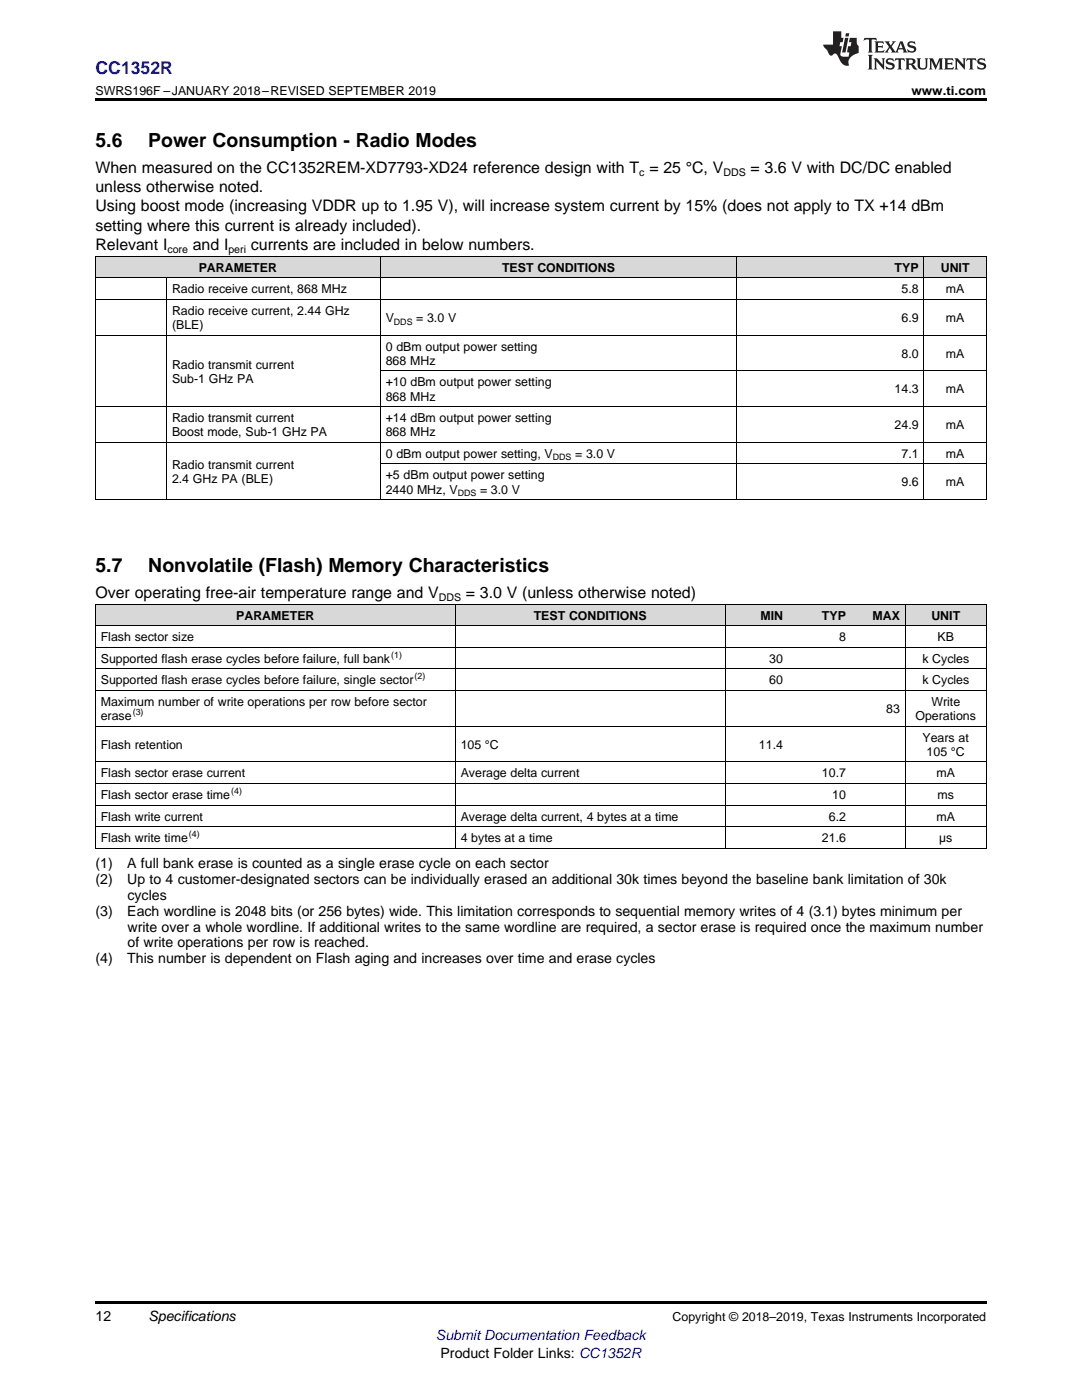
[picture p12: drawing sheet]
<svg xmlns="http://www.w3.org/2000/svg" width="216mm" height="279mm" viewBox="0 0 216 279" stroke-linecap="round" stroke-linejoin="round" font-family="sans-serif">
<defs><g id="words">
<g font-size="3.9">
<text x="19" y="29.3">5.6</text>
<text x="29.6" y="29.3">Power Consumption - Radio Modes</text>
<text x="19" y="114.2">5.7</text>
<text x="29.6" y="114.2">Nonvolatile (Flash) Memory Characteristics</text>
</g>
<text font-size="3.5" fill="#00f" x="19" y="14.8">CC1352R</text>
<g font-size="3.2">
<text x="19" y="34.4">When measured on the CC1352REM-XD7793-XD24 reference design with T = 25 °C, V</text>
<text x="149.8" y="34.4">= 3.6 V with DC/DC enabled</text>
<text x="19" y="38.3">unless otherwise noted.</text>
<text x="19" y="42.2">Using boost mode (increasing VDDR up to 1.95 V), will increase system current by 15% (does not apply to TX +14 dBm</text>
<text x="19" y="46.1">setting where this current is already included).</text>
<text x="19" y="50">Relevant I</text>
<text x="38.5" y="50">and I</text>
<text x="50.1" y="50">currents are included in below numbers.</text>
<text x="19" y="119.4">Over operating free-air temperature range and V</text>
<text x="92.9" y="119.4">= 3.0 V (unless otherwise noted)</text>
</g>
<g font-size="2.8">
<text x="19" y="173.2">(1)</text>
<text x="25.4" y="173.2">A full bank erase is counted as a single erase cycle on each sector</text>
<text x="19" y="176.4">(2)</text>
<text x="25.4" y="176.4">Up to 4 customer-designated sectors can be individually erased an additional 30k times beyond the baseline bank limitation of 30k</text>
<text x="25.4" y="179.6">cycles</text>
<text x="19" y="182.7">(3)</text>
<text x="25.4" y="182.7">Each wordline is 2048 bits (or 256 bytes) wide. This limitation corresponds to sequential memory writes of 4 (3.1) bytes minimum per</text>
<text x="25.4" y="185.9">write over a whole wordline. If additional writes to the same wordline are required, a sector erase is required once the maximum number</text>
<text x="25.4" y="189.1">of write operations per row is reached.</text>
<text x="19" y="192.3">(4)</text>
<text x="25.4" y="192.3">This number is dependent on Flash aging and increases over time and erase cycles</text>
<text x="19" y="263.6">12</text>
<text x="29.6" y="263.6">Specifications</text>
<text x="87.9" y="270.9">Product Folder Links: CC1352R</text>
</g>
<text font-size="2.8" fill="#00f" x="87" y="267.4">Submit Documentation Feedback</text>
<g font-size="2.5">
<text x="19" y="19">SWRS196F –JANUARY 2018–REVISED SEPTEMBER 2019</text>
<text x="181.9" y="19">www.ti.com</text>
<text x="34.3" y="58.6">Radio receive current, 868 MHz</text>
<text x="39.7" y="54.3">PARAMETER</text>
<text x="100.2" y="54.3">TEST CONDITIONS</text>
<text x="178.5" y="54.3">TYP</text>
<text x="179.9" y="58.6">5.8</text>
<text x="187.7" y="54.3">UNIT</text>
<text x="188.7" y="58.6">mA</text>
<text x="34.3" y="62.9">Radio receive current, 2.44 GHz</text>
<text x="34.3" y="65.7">(BLE)</text>
<text x="77" y="64.3">V</text>
<text x="83" y="64.3">= 3.0 V</text>
<text x="179.9" y="64.3">6.9</text>
<text x="188.7" y="64.3">mA</text>
<text x="77" y="70">0 dBm output power setting</text>
<text x="179.9" y="71.4">8.0</text>
<text x="188.7" y="71.4">mA</text>
<text x="34.3" y="73.6">Radio transmit current</text>
<text x="34.3" y="76.4">Sub-1 GHz PA</text>
<text x="77" y="72.8">868 MHz</text>
<text x="77" y="77.1">+10 dBm output power setting</text>
<text x="77" y="79.9">868 MHz</text>
<text x="178.5" y="78.5">14.3</text>
<text x="188.7" y="78.5">mA</text>
<text x="34.3" y="84.2">Radio transmit current</text>
<text x="34.3" y="87.1">Boost mode, Sub-1 GHz PA</text>
<text x="77" y="84.2">+14 dBm output power setting</text>
<text x="77" y="87.1">868 MHz</text>
<text x="178.5" y="85.7">24.9</text>
<text x="188.7" y="85.7">mA</text>
<text x="34.3" y="93.5">Radio transmit current</text>
<text x="77" y="91.4">0 dBm output power setting, V</text>
<text x="77" y="95.7">+5 dBm output power setting</text>
<text x="114.8" y="91.4">= 3.0 V</text>
<text x="179.9" y="91.4">7.1</text>
<text x="188.7" y="91.4">mA</text>
<text x="34.3" y="96.3">2.4 GHz PA (BLE)</text>
<text x="77" y="98.5">2440 MHz, V</text>
<text x="95.8" y="98.5">= 3.0 V</text>
<text x="179.9" y="97.1">9.6</text>
<text x="188.7" y="97.1">mA</text>
<text x="47.1" y="123.7">PARAMETER</text>
<text x="106.5" y="123.7">TEST CONDITIONS</text>
<text x="151.7" y="123.7">MIN</text>
<text x="164" y="123.7">TYP</text>
<text x="174.1" y="123.7">MAX</text>
<text x="185.8" y="123.7">UNIT</text>
<text x="20.1" y="128">Flash sector size</text>
<text x="167.4" y="128">8</text>
<text x="187.1" y="128">KB</text>
<text x="20.1" y="132.3">Supported flash erase cycles before failure, full bank</text>
<text x="20.1" y="136.6">Supported flash erase cycles before failure, single sector</text>
<text x="153.5" y="132.3">30</text>
<text x="153.5" y="136.6">60</text>
<text x="184" y="132.3">k Cycles</text>
<text x="184" y="136.6">k Cycles</text>
<text x="20.1" y="140.9">Maximum number of write operations per row before sector</text>
<text x="20.1" y="143.7">erase</text>
<text x="176.8" y="142.3">83</text>
<text x="182.7" y="143.7">Operations</text>
<text x="185.8" y="140.9">Write</text>
<text x="20.1" y="149.4">Flash retention</text>
<text x="91.9" y="149.4">105 °C</text>
<text x="151.4" y="149.4">11.4</text>
<text x="184.1" y="148">Years at</text>
<text x="20.1" y="155.2">Flash sector erase current</text>
<text x="91.9" y="155.2">Average delta current</text>
<text x="164" y="155.2">10.7</text>
<text x="184.9" y="150.8">105 °C</text>
<text x="186.9" y="155.2">mA</text>
<text x="20.1" y="159.5">Flash sector erase time</text>
<text x="166.1" y="159.5">10</text>
<text x="187.1" y="159.5">ms</text>
<text x="20.1" y="163.8">Flash write current</text>
<text x="91.9" y="163.8">Average delta current, 4 bytes at a time</text>
<text x="165.4" y="163.8">6.2</text>
<text x="186.9" y="163.8">mA</text>
<text x="20.1" y="168.1">Flash write time</text>
<text x="91.9" y="168.1">4 bytes at a time</text>
<text x="164" y="168.1">21.6</text>
<text x="187.4" y="168.1">µs</text>
<text x="134.2" y="263.6">Copyright © 2018–2019, Texas Instruments Incorporated</text>
</g>
<g font-size="2.1">
<text x="127.6" y="35.1">c</text>
<text x="144.4" y="35.1">DDS</text>
<text x="33.4" y="50.6">core</text>
<text x="45.6" y="50.6">peri</text>
<text x="87.6" y="120">DDS</text>
</g>
<g font-size="1.8">
<text x="78.6" y="64.8">DDS</text>
<text x="110.3" y="91.9">DDS</text>
<text x="91.3" y="99">DDS</text>
<text x="78.1" y="131.3">(1)</text>
<text x="82.7" y="135.6">(2)</text>
<text x="26.5" y="142.7">(3)</text>
<text x="46.1" y="158.5">(4)</text>
<text x="37.7" y="167.1">(4)</text>
</g>
</g></defs>
<g fill="#d8d8d8">
<path d="M19 120.7h71.9v4.3h-71.9z"/>
<path d="M90.9 120.7h53.8v4.3h-53.8z"/>
<path d="M144.7 120.7h12.6v4.3h-12.6z"/>
<path d="M157.3 120.7h12.6v4.3h-12.6z"/>
<path d="M169.9 120.7h10.8v4.3h-10.8z"/>
<path d="M180.7 120.7h16.1v4.3h-16.1z"/>
<path d="M19 51.2h14.3v4.3h-14.3z"/>
<path d="M33.3 51.2h42.6v4.3h-42.6z"/>
<path d="M75.9 51.2h71.1v4.3h-71.1z"/>
<path d="M147 51.2h37.4v4.3h-37.4z"/>
<path d="M184.4 51.2h12.4v4.3h-12.4z"/>
</g>
<path d="M19 19.5h177.8v.5h-177.8zM19 259.7h177.8v.5h-177.8z" fill="#000"/>
<g fill="none" stroke="#000" stroke-width=".2">
<path d="M19 59.8h177.8M19 55.5h177.8M19 51.2h177.8M19.1 51.2v48.6M33.2 55.5v44.3M75.9 51.2v48.6M147 51.2v48.6M184.3 51.2v48.6M196.8 51.2v48.6M19 66.9h177.8M75.9 74h120.9M19 99.7h177.8"/>
<path d="M19 88.3h177.8M19 81.2h177.8M75.9 92.6h120.9M19 137.8h177.8M19 133.5h177.8M19 129.2h177.8M19 124.9h177.8M19 120.6h177.8M19.1 120.7v48.6M90.8 120.7v48.6M144.7 120.7v48.6M180.6 120.7v48.6"/>
<path d="M196.8 120.7v48.6M19 156.4h177.8M19 152.1h177.8M19 144.9h177.8M19 169.3h177.8M19 165h177.8M19 160.7h177.8"/>
</g>
<g fill="#231f20">
<path d="M172.5 7.6l-.1 .5 .4-.2h.6v.1v2.1l-.2 .4h.9l-.2-.4v-2.1l.1-.1h.5l.5 .2-.2-.5zM174.5 8.3l.2 .3v1.5l-.2 .4h1.8l.2-.6a1.04 1.04 0 0 1-1.3 .2v-.7h.6l.3 .2v-.6l-.3 .2h-.6v-.6l.8-.1 .4 .3-.2-.5zM176.5 8.3l.9 1.1-.9 1.1h.8l-.2-.2 .4-.7 .5 .7-.2 .2h1.5l-.2-.2 .2-.4h.9l.1 .4-.2 .2h1l-.3-.3-.7-1.9h-.5l-.9 2-.8-1 .9-1h-.8l.1 .3-.4 .5-.3-.6 .1-.2zM179.7 8.6l.4 1h-.7zM181.3 8.4a.63 .63 0 0 0-.2 .7 .63 .63 0 0 0 .6 .4l.6 .2 .1 .2a.75 .75 0 0 1-.7 .4 .75 .75 0 0 1-.6-.5l.1 .7 .1-.1a1.11 1.11 0 0 0 1.5-.6 1.13 1.13 0 0 0-1.2-.8l-.1-.4a1.04 1.04 0 0 1 1.2 .2l-.2-.5-.2 .1-.4-.2zM173.2 10.9l.2 .4v2.2l-.2 .4h1l-.3-.4v-2.2l.3-.4zM174.3 11.6l.3 .4v1.5l-.3 .4h.8l-.2-.4v-1.3l1.5 1.7v-1.9l.2-.4h-.7l.2 .4v.9l-1.1-1.3zM177 11.8a.62 .62 0 0 0-.2 .7 .62 .62 0 0 0 .6 .4l.6 .1 .1 .3a.76 .76 0 0 1-.7 .3 .76 .76 0 0 1-.7-.4l.2 .7 .1-.1a1.11 1.11 0 0 0 1.5-.6 1.13 1.13 0 0 0-1.2-.8l-.1-.4a1.04 1.04 0 0 1 1.2 .2l-.2-.6-.2 .1-.5-.1zM178.7 11.6l-.2 .6a.61 .61 0 0 1 .8-.3v1.6l-.2 .4h.9l-.2-.4v-1.6a.63 .63 0 0 1 .7 .3l-.1-.6zM180.6 11.6l.3 .4v1.5l-.3 .4h1l-.2-.2-.1-.8 .6 .2a.76 .76 0 0 0 1.2 .7l-1-1a.58 .58 0 0 0 .6-.5 .58 .58 0 0 0-.5-.6zM181.4 11.9h.1a.45 .45 0 0 1 .5 .1 .45 .45 0 0 1 .1 .5l-.8 .2zM182.9 11.6l.2 .2a2.17 2.17 0 0 0 .3 1.9 .99 .99 0 0 0 1.6-.6v-1.1l.2-.4h-.7l.2 .2a1.92 1.92 0 0 1-.2 1.8 .6 .6 0 0 1-.9-.5v-1.1l.2-.4zM185.4 11.6l.2 .4v1.5l-.2 .4h.7l-.2-.4v-1.4l.8 1.8 .8-1.8v1.4l-.2 .4h.9l-.2-.4v-1.5l.2-.4h-.8l-.6 1.5-.6-1.5zM188.4 11.6l.2 .4v1.5l-.2 .4h1.8l.1-.6a1.04 1.04 0 0 1-1.2 .1v-.6h.5l.4 .2v-.6l-.4 .2h-.5v-.7h.8l.3 .3-.1-.6zM190.5 11.6l.2 .4v1.5l-.2 .4h.7l-.2-.4v-1.3l1.5 1.7v-1.9l.2-.4h-.7l.2 .4v.9l-1.1-1.3zM192.9 11.6l-.1 .6a.61 .61 0 0 1 .7-.3l.1 1.6-.3 .4h1l-.3-.4 .1-1.6a.63 .63 0 0 1 .7 .3l-.1-.6zM195.2 11.8a.62 .62 0 0 0-.2 .7 .62 .62 0 0 0 .6 .4l.6 .1 .1 .3a.76 .76 0 0 1-.7 .3 .76 .76 0 0 1-.6-.4l.1 .7 .1-.1a1.11 1.11 0 0 0 1.6-.6 1.13 1.13 0 0 0-1.3-.8l-.1-.4a1.04 1.04 0 0 1 1.2 .2l-.1-.6-.2 .1-.5-.1z"/>
<path d="M166.2 6.3v2.6h-1.9v.4l.8 .9a.91 .91 0 0 0 1 .8 .56 .56 0 0 1 .5-.3 .56 .56 0 0 1 .5 .3l.4 .8a1.53 1.53 0 0 0 1.9 1.2 1.54 1.54 0 0 1 1-2.1l.9-.3v-1.4a1.52 1.52 0 0 1-.4-1.6h-1.3l-.2 .8h.5l-.2 .8h-.5l-.1 1v.2l.4 .1-.2 .8a1.93 1.93 0 0 1-1.6-.3l.3-1.8h-.5l.2-.8h.4l.2-.8h-.4v-1.3zM168.6 7.6l-.6 2.9h.7l.6-2.9zM168.8 6.6l-.1 .7h.6l.2-.7z"/>
</g>
<use href="#words"/>
</svg>
